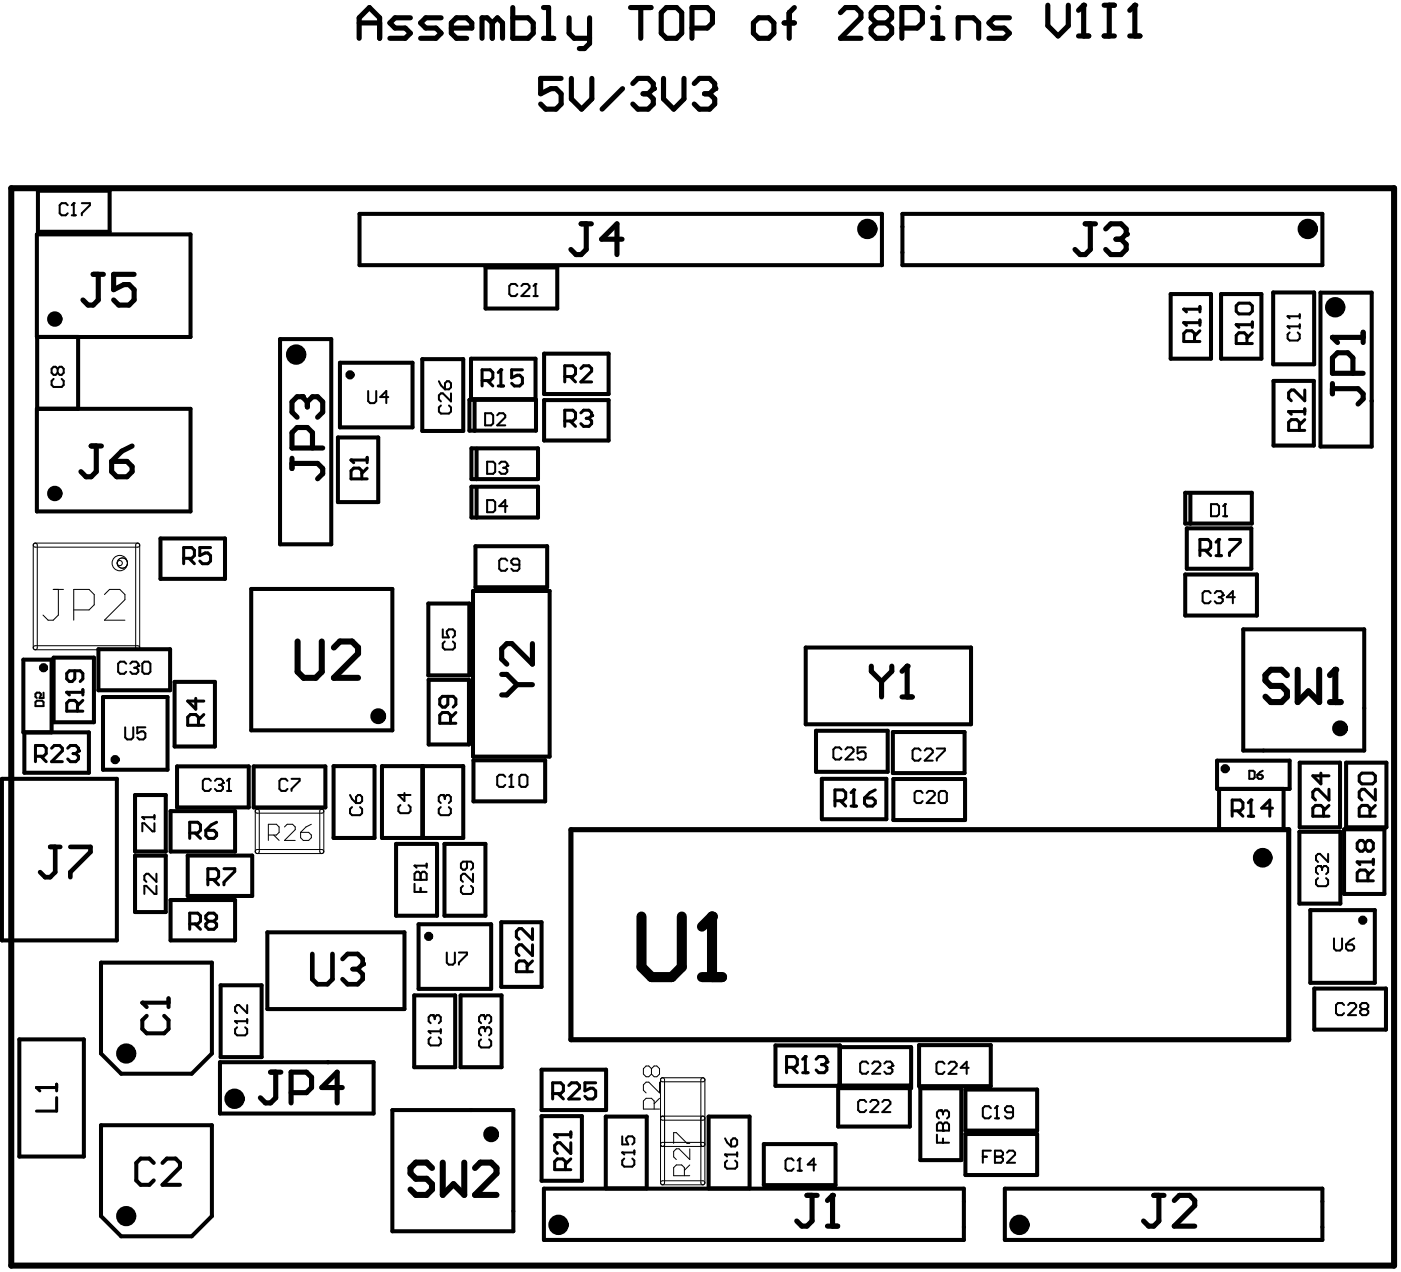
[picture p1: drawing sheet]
<svg xmlns="http://www.w3.org/2000/svg" width="231mm" height="210mm" viewBox="0 0 231 210" stroke-linecap="round" stroke-linejoin="round" font-family="sans-serif">
<path d="M1.9 31h227.7v177.5h-227.7zM49 105.7v5l1 1h2l1-1v-5M55 106.7l1-1h2l1 1v1l-4 4h4M211.9 111.2l-.9-.9h-1.7l-.9 .9v.9l.9 .9h1.7l.9 .9v.9l-.9 .9h-1.7l-.9-.9M213.7 110.3v5.4l1.8-1.8 1.7 1.8v-5.4M219 115.7h1.8M219 111.2l.9-.9v5.4M71.1 192.4l-.8-.9h-1.8l-.9 .9v.9l.9 .9h1.8l.8 .9v.9l-.8 .9h-1.8l-.9-.9M72.9 191.5v5.4l1.8-1.8 1.8 1.8v-5.4M78.2 192.4l.9-.9h1.8l.9 .9v.9l-3.6 3.6h3.6" fill="none" stroke="#000" stroke-width="1"/>
<g fill="none" stroke="#000" stroke-width=".66">
<path d="M6.1 38.6h25.3v16.9h-25.3zM6.2 31.4h11.9v6.8h-11.9zM59.2 35.2h86v8.5h-86zM148.6 35.2h69.2v8.5h-69.2zM46.1 55.9h8.5v33.8h-8.5zM56 59.8h11.9v10.6h-11.9zM69.5 59.2h6.8v11.8h-6.8zM77.6 59.1h10.6v6.6h-10.6zM80 44.1h11.8v6.7h-11.8zM89.6 58.3h10.6v6.6h-10.6zM192.8 48.4h6.6v10.7h-6.6zM201.1 48.4h6.6v10.7h-6.6z"/>
<path d="M209.7 48.2h6.7v11.8h-6.7zM217.5 48.2h8.4v25.4h-8.4zM6.1 67.4h25.3v16.9h-25.3zM6.1 67.3v-11.8h6.8v11.8M55.6 72.1h6.7v10.6h-6.7zM77.3 65.9h11v5h-11zM77.6 73.9h11v5h-11zM78.2 65.9v5M78.5 73.9v5M89.6 65.9h10.6v6.7h-10.6zM209.7 62.8h6.7v10.6h-6.7zM225.9 66v.1"/>
<path d="M26.4 88.7h10.7v6.7h-10.7zM41.4 97h23.2v23.3h-23.2zM70.5 99.4h6.8v11.9h-6.8zM77.6 80.2h11v5.1h-11zM77.9 97.4h12.6v27.2h-12.6zM78.3 90h11.8v6.7h-11.8zM78.5 80.2v5.1M195.2 94.6h11.8v6.8h-11.8zM195.2 81.2h10.9v5.1h-10.9zM195.4 87h10.7v6.7h-10.7zM196 81.2v5.1M8.8 108.3h6.7v10.7h-6.7z"/>
<path d="M16.2 107h11.8v6.7h-11.8zM17 114.8h10.6v12h-10.6zM28.8 112.3h6.6v10.7h-6.6zM70.6 112h6.6v10.6h-6.6zM132.7 106.7h27.2v12.6h-27.2zM204.7 103.7h20v19.9h-20zM.3 128.3h18.9v26.6h-18.9zM4 120.7v6.6h10.6v-6.6h-10.8v-12h4.7v12M22.2 131h5.1v9.3h-5.1zM28.1 133.6h10.6v6.7h-10.6zM29.2 126.3h11.8v6.7h-11.8zM41.8 126.3h11.8v6.7h-11.8z"/>
<path d="M54.9 126.2h6.8v11.8h-6.8zM62.9 126.2h13.4v11.8h-13.4zM65.2 139h6.8v11.9h-6.8zM69.5 126.2v11.8M69.6 126.2v11.8M73.2 139h6.7v11.9h-6.7zM78 125.3h11.8v6.7h-11.8zM134.4 120.4h11.8v6.7h-11.8zM135.3 128.3h10.7v6.7h-10.7zM147 120.6h11.8v6.8h-11.8zM147.1 128.3h11.8v6.8h-11.8zM200.4 125.3h12v4.7h-12z"/>
<path d="M200.8 130v6.6h10.6v-6.6M214 137h6.7v11.9h-6.7zM214 125.6h6.7v10.7h-6.7zM221.3 136.6h6.7v10.7h-6.7zM221.7 125.6h6.6v10.7h-6.6zM16.6 158.6h18.3v15l-3.3 3.3h-11.6l-3.4-3.3zM22.2 141h5.1v9.3h-5.1zM28.1 148.3h10.6v6.6h-10.6zM30.9 140.9h10.6v6.7h-10.6zM44 153.6h22.6v12.6h-22.6zM68.9 152.3h12v10.6h-12zM82.5 151.9h6.7v10.7h-6.7z"/>
<path d="M215.8 149.9h10.6v12h-10.6zM3.2 171.2h10.6v19.3h-10.6zM24.2 167.3l-.8 .8v1.4l.8 .7h2.8l.8-.7v-1.4l-.8-.8M27.8 164.5v1.4M27.8 165.2h-4.4l.8 .7M36.2 175h25.3v8.4h-25.3zM36.3 162.3h6.8v11.9h-6.8zM54 175h.1M68.2 164h6.8v11.8h-6.8zM75.8 164h6.8v11.8h-6.8zM89.2 176.2h10.6v6.7h-10.6zM127.7 172.2h10.6v6.7h-10.6z"/>
<path d="M138 178.8h11.8v6.8h-11.8zM138.2 172.5h11.8v6.8h-11.8zM151.4 172.2h11.8v6.7h-11.8zM151.6 179.3h6.7v11.8h-6.7zM159 179.5h11.8v6.8h-11.8zM216.4 162.9h11.8v6.7h-11.8zM16.6 185.4h18.3v14.9l-3.3 3.4h-11.6l-3.4-3.4zM25.3 191.6l-.7-.7h-1.4l-.8 .7v2.9l.8 .7h1.4l.7-.7M26.8 191.6l.7-.7h1.4l.7 .7v.7l-2.8 2.9h2.8M64.6 182.9h19.9v19.9h-19.9zM89.2 183.9h6.6v10.6h-6.6zM89.6 195.8h69.1v8.5h-69.1z"/>
<path d="M99.8 183.9h6.7v11.9h-6.7zM116.7 183.9h6.7v11.9h-6.7zM125.8 188.5h11.8v6.7h-11.8zM159 186.8h11.8v6.8h-11.8zM165.5 195.8h52.3v8.5h-52.3z"/>
</g>
<g fill="none" stroke="#000" stroke-width=".16">
<path d="M5.6 89.5a.33 .33 0 0 1 .5 .3v16.9a.33 .33 0 0 1-.3 .3 .33 .33 0 0 1-.3-.3v-16.9zM5.6 89.5h17.1a.33 .33 0 0 1 .3 .3 .33 .33 0 0 1-.3 .3h-16.9a.33 .33 0 0 1-.3-.2 .33 .33 0 0 1 .1-.4zM8.8 97.1h1.7M9.6 97.1v4.2l-.8 .9h-.9l-.8-.9M17.2 97.9l.8-.8h1.7l.9 .8v.9l-3.4 3.4h3.4M22.5 89.5a.33 .33 0 0 1 .5 .3v16.9a.33 .33 0 0 1-.3 .3 .33 .33 0 0 1-.4-.3v-16.9zM5.6 106.4h17.1a.33 .33 0 0 1 .3 .3 .33 .33 0 0 1-.3 .3h-16.9a.33 .33 0 0 1-.3-.2 .33 .33 0 0 1 .1-.4zM12.1 100.5h2.6l.8-.9v-1.7l-.8-.8h-2.6v5.1M42.2 140l10.8-.1a.33 .33 0 0 1 .3 .4 .33 .33 0 0 1-.3 .3h-10.6a.33 .33 0 0 1-.4-.2 .33 .33 0 0 1 .2-.4zM42.2 133.3a.33 .33 0 0 1 .5 .3v6.7a.33 .33 0 0 1-.3 .3 .33 .33 0 0 1-.4-.3v-6.7zM42.2 133.3h10.8a.33 .33 0 0 1 .3 .3 .33 .33 0 0 1-.3 .4h-10.6a.33 .33 0 0 1-.4-.3 .33 .33 0 0 1 .2-.4zM44.2 137.6h1.3l.5-.5v-.9l-.5-.4h-1.3v2.7"/>
<path d="M45.1 137.6l.9 .9M46.8 136.2l.5-.4h.9l.4 .4v.5l-1.8 1.8h1.8M49.5 137.1h1.3l.5 .5v.4l-.5 .5h-.9l-.4-.5zM51.3 135.8l-.9 .4-.9 .9M52.8 133.3a.33 .33 0 0 1 .5 .3v6.7a.33 .33 0 0 1-.3 .3 .33 .33 0 0 1-.3-.3v-6.7zM107.3 176.1l-.5-.5h-.4l-.4 .5v.8l.4 .5h.4l.5-.5M107.3 176.1l.4-.5h.5l.4 .5v.8l-.4 .5h-.5l-.4-.5M107.3 176.1v.8M108.6 178.3v1.7l-1.8-1.7h-.4l-.4 .4v.9l.4 .4M108.9 177.6a.33 .33 0 0 1 .5 .3v17a.33 .33 0 0 1-.3 .3 .33 .33 0 0 1-.3-.3v-17zM108.9 177.6h6.8a.33 .33 0 0 1 .4 .3 .33 .33 0 0 1-.4 .3h-6.6a.33 .33 0 0 1-.3-.2 .33 .33 0 0 1 .1-.4zM115.6 177.6a.33 .33 0 0 1 .5 .3v17a.33 .33 0 0 1-.4 .3 .33 .33 0 0 1-.3-.3v-17z"/>
<path d="M107.7 182.7v-1.3l-.4-.5h-.9l-.4 .5v1.3h2.6M108.6 180.9l-.9 .9M108.8 184.2a.33 .33 0 0 1 .3-.3 .33 .33 0 0 1 .3 .3M108.8 188.5a.33 .33 0 0 0 .3 .4 .33 .33 0 0 0 .3-.4M108.9 194.6l6.8-.1a.33 .33 0 0 1 .4 .4 .33 .33 0 0 1-.4 .3h-6.6a.33 .33 0 0 1-.3-.3 .33 .33 0 0 1 .1-.3zM108.9 183.9h6.8a.33 .33 0 0 1 .4 .3 .33 .33 0 0 1-.4 .3h-6.6a.33 .33 0 0 1-.3-.2 .33 .33 0 0 1 .1-.4zM108.9 188.2h6.8a.33 .33 0 0 1 .4 .3 .33 .33 0 0 1-.4 .4h-6.6a.33 .33 0 0 1-.3-.3 .33 .33 0 0 1 .1-.4zM110.9 188.4v-1.8h.5l1.7 1.8h.5M112.7 193.7v-1.3l-.4-.5h-.9l-.5 .5v1.3h2.7M113.6 189.3v1.7l-1.8-1.7h-.4l-.5 .4v.9l.5 .4M113.6 191.9l-.9 .9M115.4 184.2a.33 .33 0 0 1 .3-.3 .33 .33 0 0 1 .4 .3"/>
<path d="M115.4 188.5a.33 .33 0 0 0 .3 .4 .33 .33 0 0 0 .4-.4"/>
<circle cx="19.7" cy="92.8" r="1.27"/>
<circle cx="19.7" cy="92.8" r=".42"/>
<circle cx="20.1" cy="92.8" r=".84"/>
</g>
<g fill="none" stroke="#000" stroke-width=".84">
<path d="M59.1 6.3v-3.4l1.7-1.7 1.7 1.7v3.4M59.1 3.8h3.4M67.6 2.9h-2.5l-.9 .9 .9 .8h1.6l.9 .9-.9 .8h-2.5M72.6 2.9h-2.5l-.8 .9 .8 .8h1.7l.8 .9-.8 .8h-2.5M74.3 4.6h3.4v-.8l-.8-.9h-1.7l-.9 .9v1.7l.9 .8h1.7M81.1 3.8l-.9-.9h-.8v3.4M81.1 3.8v2.5M81.1 3.8l.8-.9 .9 .9v2.5M84.4 1.2v5.1h2.6l.8-.8v-1.7l-.8-.9h-2.6M89.5 6.3h1.7M89.5 1.2h.8v5.1M92.4 12.9h-3.4v2.5l1.7-.8h.9l.8 .8v1.7l-.8 .9h-1.7l-.9-.9"/>
<path d="M93.7 2.9v2.6l.9 .8h2.5M94.1 12.9v3.4l1.7 1.7 1.7-1.7v-3.4M97.1 2.9v4.3l-.9 .8h-.8M102.5 14.6l-3.3 3.4M103.8 1.2h3.4M104.2 13.8l.9-.9h1.6l.9 .9v.8l-.9 .8M105.5 1.2v5.1M105.9 15.4h.8M106.7 15.4l.9 .9v.8l-.9 .9h-1.6l-.9-.9M109.3 12.9v3.4l1.7 1.7 1.6-1.7v-3.4M109.7 1.2h1.7l.9 .9v3.4l-.9 .8h-1.7l-.8-.8v-3.4zM114 4.6h2.5l.8-.8v-1.7l-.8-.9h-2.5v5.1"/>
<path d="M114.3 13.8l.9-.9h1.7l.8 .9v.8l-.8 .8M116 15.4h.9M116.9 15.4l.8 .9v.8l-.8 .9h-1.7l-.9-.9M124.9 2.9h1.7l.8 .9v1.7l-.8 .8h-1.7l-.8-.8v-1.7zM129.1 3.8h1.7M130.8 1.2l-.8 .9v4.2M138.4 2.1l.8-.9h1.7l.9 .9v.8l-3.4 3.4h3.4M144.3 3.8h1.7M144.3 3.8l-.8 .8v.9l.8 .8h1.7l.8-.8v-.9l-.8-.8M144.3 3.8l-.8-.9v-.8l.8-.9h1.7l.8 .9v.8l-.8 .9M148.5 4.6h2.6l.8-.8v-1.7l-.8-.9h-2.6v5.1M153.6 6.3h1.7"/>
<path d="M153.6 2.9h.8v3.4M157.8 6.3v-3.4h2.5l.9 .9v2.5M166.2 2.9h-2.5l-.8 .9 .8 .8h1.7l.8 .9-.8 .8h-2.5M172.6 .9v3.3l1.6 1.7 1.7-1.7v-3.3M177.6 5.9h1.7M177.6 1.7l.9-.8v5M181.8 5.9h1.7M181.8 .9h1.7M182.7 .9v5M186 5.9h1.7M186 1.7l.9-.8v5M95.7 36.9h1.7"/>
<path d="M96.5 36.9v4.2l-.8 .8h-.8l-.9-.8M102.4 39.4h-3.3l2.5-2.5v5M178.7 36.9h1.7M179.6 36.9v4.2l-.9 .8h-.8l-.9-.8M182.1 37.7l.8-.8h1.7l.9 .8v.9l-.9 .8M183.8 39.4h.8M184.6 39.4l.9 .9v.8l-.9 .8h-1.7l-.8-.8M15.3 45.2h1.7M16.2 45.2v4.2l-.9 .9h-.8l-.8-.9M22.1 45.2h-3.4v2.5l1.7-.8h.8l.9 .8v1.7l-.9 .9h-1.6l-.9-.9M224.5 54.7v1.7M224.5 55.6h-5.1l.9 .8"/>
<path d="M15 73.5h1.7M15.9 73.5v4.2l-.9 .8h-.8l-.9-.8M18.4 76h2.5l.9 .9v.8l-.9 .8h-1.7l-.8-.8zM21.8 73.5l-1.7 .8-1.7 1.7M48.1 75.5v1.7M48.1 76.3h4.2l.8 .9v.8l-.8 .9M50.6 66.2l-.8-.8h-.9l-.8 .8v1.7l.8 .8M50.6 66.2l.9-.8h.8l.8 .8v1.7l-.8 .8M50.6 66.2v.8M51.5 73.8v-2.5l-.9-.9h-1.7l-.8 .9v2.5h5M219.4 63.2v1.7M219.4 64h4.2l.9 .9v.8l-.9 .9"/>
<path d="M222.8 61.5v-2.5l-.8-.9h-1.7l-.9 .9v2.5h5.1M82.6 111.1h.9l1.6 1.7M85.1 112.8l-1.6 1.7h-.9M85.1 112.8h2.6M87.7 106v3.4l-3.4-3.4h-.8l-.9 .9v1.7l.9 .8M143.5 109.7v.9l1.7 1.7M145.2 112.3v2.5M146.9 109.7v.9l-1.7 1.7M148.5 114.8h1.7M148.5 110.6l.9-.9v5.1M94 136.7h118.2v34.6h-118.2zM44.6 176.6h1.6"/>
<path d="M45.4 176.6v4.3l-.8 .8h-.9l-.8-.8M56.4 179.2h-3.4l2.5-2.6v5.1M47.9 180h2.6l.8-.8v-1.7l-.8-.9h-2.6v5.1M132.9 196.9h1.7M133.7 196.9v4.2l-.8 .9h-.9l-.8-.9M136.3 197.8l.8-.9v5.1M190 196.9h1.7M190.8 196.9v4.2l-.8 .9h-.8l-.9-.9M193.4 197.8l.8-.9h1.7l.8 .9v.8l-3.3 3.4h3.3M136.3 202h1.6"/>
<circle cx="57.6" cy="61.8" r=".33"/>
<circle cx="7.2" cy="110" r=".33"/>
<circle cx="19" cy="125.1" r=".33"/>
<circle cx="201.8" cy="126.6" r=".33"/>
<circle cx="70.6" cy="154.3" r=".33"/>
<circle cx="224.4" cy="151.6" r=".33"/>
</g>
<g fill="none" stroke="#000" stroke-width=".33">
<path d="M11.2 33.8l-.4-.3h-.6l-.4 .3v1.3l.4 .4h.6l.4-.4M11.8 35.5h.7M11.8 33.8l.3-.3v2M13.5 33.5h1.3v.3l-1.3 1.3v.4M85.2 47.1l-.3-.3h-.7l-.3 .3v1.3l.3 .4h.7l.3-.4M85.9 47.1l.3-.3h.7l.3 .3v.3l-1.3 1.4h1.3M87.9 48.8h.6M87.9 47.1l.3-.3v2M212.4 54.8l-.4 .3v.7l.4 .3h1.3l.3-.3v-.7l-.3-.3M214 51.8v.6M214 53.4v.7M214 53.8h-2l.4 .3"/>
<path d="M214 52.1h-2l.4 .3M8.8 62.4l-.3 .4v.6l.3 .4h1.4l.3-.4v-.6l-.3-.4M9.5 60.8l-.3-.4h-.4l-.3 .4v.6l.3 .4h.4l.3-.4M9.5 60.8l.3-.4h.4l.3 .4v.6l-.3 .4h-.4l-.3-.4M9.5 60.8v.6M60.6 64.4v1.7l.4 .3h.6l.4-.3v-1.7M63.9 65.4h-1.3l1-1v2M72.3 62.8l.3 .7 .7 .6M72.6 66.8l-.3 .3v.7l.3 .3h1.3l.4-.3v-.7l-.4-.3M73.6 62.8h.3l.4 .3v.7l-.4 .3h-.6v-1zM74.3 64.8v1.3l-1.4-1.3h-.3l-.3 .3v.7l.3 .3M79.9 68.1h1l.3 .3v1.3l-.3 .4h-1z"/>
<path d="M80.2 76.1h1l.3 .3v1.3l-.3 .4h-1zM81.9 68.4l.3-.3h.7l.3 .3v.3l-1.3 1.4h1.3M82.2 76.4l.3-.3h.7l.3 .3v.3l-.3 .4M82.9 77.1h.3M83.2 77.1l.3 .3v.3l-.3 .4h-.7l-.3-.4M80.2 82.4h1l.3 .3v1.3l-.3 .4h-1zM83.5 83.4h-1.3l1-1v2M83.5 92.4l-.3-.4h-.7l-.3 .4v1.3l.3 .3h.7l.3-.3M85.5 93h-1l-.3-.3v-.3l.3-.4h.7l.3 .4v1.3l-.3 .3h-.7l-.3-.3M199.4 97.7l-.4-.3h-.6l-.4 .3v1.3l.4 .4h.6l.4-.4M199.4 83.1h1l.4 .3v1.3l-.4 .3h-1zM200 97.7l.4-.3h.6l.4 .3v.4l-.4 .3"/>
<path d="M200.7 98.4h.3M201 98.4l.4 .3v.3l-.4 .4h-.6l-.4-.4M201.4 85h.7M201.4 83.4l.4-.3v1.9M203.4 98.4h-1.4l1-1v2M6.1 115.4h.8l.3 .3v.6h-1.4v-.6zM7.2 114.1v.9h-.7l.2-.7-.2-.2h-.4l-.3 .2v.5l.3 .2M20.6 119.8v1.7l.3 .3h.7l.3-.3v-1.7M20.8 109.3l-.3-.3h-.7l-.3 .3v1.4l.3 .3h.7l.3-.3M21.4 109.3l.4-.3h.6l.4 .3v.4l-.4 .3M22.1 110h.3M22.4 110l.4 .3v.4l-.4 .3h-.6l-.4-.3"/>
<path d="M23.8 109h.6l.4 .3v1.4l-.4 .3h-.6l-.4-.3v-1.4zM23.9 119.8h-1.3v1l.7-.3h.3l.3 .3v.7l-.3 .3h-.7l-.3-.3M72.9 103.7v1.3h1l-.3-.7v-.3l.3-.3h.7l.3 .3v.7l-.3 .3M73.2 105.7l-.3 .3v.7l.3 .3h1.4l.3-.3v-.7l-.3-.3M25.4 135.6v1.4h-.3l-1.3-1.4h-.4v1.4M25.4 134.3v.7M25.4 134.6h-2l.4 .4M34.7 128.6l-.3-.3h-.7l-.3 .3v1.4l.3 .3h.7l.3-.3M35.4 128.6l.3-.3h.7l.3 .3v.4l-.3 .3M36.1 129.3h.3M36.4 129.3l.3 .3v.4l-.3 .3h-.7l-.3-.3M37.4 130.3h.6"/>
<path d="M37.4 128.6l.3-.3v2M47.3 128.6l-.3-.3h-.6l-.4 .3v1.4l.4 .3h.6l.3-.3M48 128.3h1.3v.3l-1.3 1.4v.3M57.6 131l.4 .6 .6 .7M58 133l-.4 .3v.7l.4 .3h1.3l.3-.3v-.7l-.3-.3M59 131h.3l.3 .3v.7l-.3 .3h-.7v-1zM65.9 132.6l-.3 .4v.6l.3 .4h1.4l.3-.4v-.6l-.3-.4M66.6 130.6v1.4l-1-1h2M72.6 133l-.3 .3v.7l.3 .3h1.3l.3-.3v-.7l-.3-.3M73.2 131.3l-.3-.3h-.3l-.3 .3v.7l.3 .3M73.2 131.3l.4-.3h.3l.3 .3v.7l-.3 .3M73.2 131.3v.3"/>
<path d="M83.2 128l-.3-.4h-.7l-.3 .4v1.3l.3 .3h.7l.3-.3M83.9 129.6h.6M83.9 128l.3-.4v2M85.5 128l.4-.4h.6l.4 .4v1.3l-.4 .3h-.6l-.4-.3zM138.6 123.5l-.4-.4h-.6l-.4 .4v1.3l.4 .3h.6l.4-.3M139.2 123.5l.4-.4h.6l.4 .4v.3l-1.4 1.3h1.4M142.6 123.1h-1.4v1l.7-.3h.3l.4 .3v.7l-.4 .3h-.6l-.4-.3M151.6 123.6l-.3-.3h-.7l-.3 .3v1.4l.3 .3h.7l.3-.3M151.9 130.6l-.3-.3h-.7l-.3 .3v1.4l.3 .3h.7l.3-.3M152.3 123.6l.3-.3h.7l.3 .3v.4l-1.3 1.3h1.3M152.6 130.6l.3-.3h.7l.3 .3v.4l-1.3 1.3h1.3M154.3 123.3h1.3v.3l-1.3 1.4v.3"/>
<path d="M154.9 130.3h.7l.3 .3v1.4l-.3 .3h-.7l-.3-.3v-1.4zM205.7 127h.7l.2 .2v.9l-.2 .2h-.7zM207.1 127.6h.6l.2 .3v.2l-.2 .2h-.4l-.2-.2zM207.9 127l-.4 .2-.4 .4M25.8 143.9v1.4l-1.4-1.4h-.3l-.3 .4v.6l.3 .4M25.8 145.9v1.4h-.4l-1.3-1.4h-.3v1.4M68.3 145.6v1.3h2M68.6 143.6h.3l.4 .3 .3-.3h.3l.4 .3v1h-2v-1zM69.3 143.9v1M69.3 146.3v.6M70.3 142.3v.6M70.3 142.6h-2l.3 .3"/>
<path d="M73.6 156.9v1.7l.3 .3h.7l.3-.3v-1.7M75.6 156.9h1.3v.4l-1.3 1.3v.3M76.2 145.9l-.3 .4v.6l.3 .4h1.4l.3-.4v-.6l-.3-.4M76.9 141.9v1l-.3 .4h-.4l-.3-.4v-.6l.3-.4h1.4l.3 .4v.6l-.3 .4M77.9 143.9v1.4l-1.3-1.4h-.4l-.3 .4v.6l.3 .4M217.1 144.7l-.4 .3v.7l.4 .3h1.3l.3-.3v-.7l-.3-.3M217.7 143l-.3-.3h-.3l-.4 .3v.7l.4 .3M217.7 143l.3-.3h.4l.3 .3v.7l-.3 .3M217.7 143v.3M218.7 140.7v1.3l-1.3-1.3h-.3l-.4 .3v.7l.4 .3M219.7 154.6v1.7l.3 .3h.7l.3-.3v-1.7M221.7 155.6h1l.3 .3v.4l-.3 .3h-.7l-.3-.3z"/>
<path d="M223 154.6l-.7 .3-.6 .7M39 169.2l-.3 .4v.6l.3 .4h1.4l.3-.4v-.6l-.3-.4M40.7 165.6v1.3l-1.3-1.3h-.4l-.3 .3v.7l.3 .3M40.7 167.9v.7M40.7 168.2h-2l.3 .4M70.9 170.9l-.3 .3v.7l.3 .3h1.4l.3-.3v-.7l-.3-.3M71.6 167.6l-.3-.4h-.4l-.3 .4v.6l.3 .4M71.6 167.6l.3-.4h.4l.3 .4v.6l-.3 .4M71.6 167.6v.3M72.6 169.6v.6M72.6 169.9h-2l.3 .3M79.2 171.2l-.3 .4v.6l.3 .4h1.4l.3-.4v-.6l-.3-.4"/>
<path d="M79.9 167.6l-.3-.4h-.4l-.3 .4v.6l.3 .4M79.9 167.6l.3-.4h.4l.3 .4v.6l-.3 .4M79.9 167.6v.3M79.9 169.6v.3M79.9 169.6l-.3-.4h-.4l-.3 .4v.6l.3 .4M79.9 169.6l.3-.4h.4l.3 .4v.6l-.3 .4M143 175.2l-.4-.3h-.6l-.4 .3v1.4l.4 .3h.6l.4-.3M143.6 175.2l.4-.3h.6l.4 .3v.4l-1.4 1.3h1.4M145.6 175.2l.4-.3h.6l.4 .3v.4l-.4 .3M146.3 175.9h.3M146.6 175.9l.4 .3v.4l-.4 .3h-.6l-.4-.3M155.5 175.2l-.3-.3h-.7l-.3 .3v1.4l.3 .3h.7l.3-.3"/>
<path d="M156.2 175.2l.3-.3h.7l.3 .3v.4l-1.3 1.3h1.3M159.5 175.9h-1.3l1-1v2M221.3 165.6l-.3-.4h-.7l-.3 .4v1.3l.3 .3h.7l.3-.3M222 165.6l.3-.4h.7l.3 .4v.3l-1.3 1.3h1.3M224.3 166.2l-.3-.3v-.3l.3-.4h.7l.3 .4v.3l-.3 .3M224.3 166.2l-.3 .4v.3l.3 .3h.7l.3-.3v-.3l-.3-.4M224.3 166.2h.7M102.5 187.2v1.3h1l-.4-.6v-.4l.4-.3h.6l.4 .3v.7l-.4 .3M102.8 190.9l-.3 .3v.7l.3 .3h1.3l.4-.3v-.7l-.4-.3M104.5 189.5v.7M104.5 189.9h-2l.3 .3M119.4 187.5l.3 .7 .7 .7"/>
<path d="M119.7 191.2l-.3 .3v.7l.3 .3h1.4l.3-.3v-.7l-.3-.3M120.7 187.5h.4l.3 .4v.6l-.3 .4h-.7v-1zM121.4 189.9v.6M121.4 190.2h-2l.3 .3M130.7 191.2l-.3-.3h-.7l-.3 .3v1.3l.3 .4h.7l.3-.4M131.4 192.9h.6M131.4 191.2l.3-.3v2M134.3 191.9h-1.3l1-1v2M142.6 181.5l-.3-.3h-.7l-.3 .3v1.4l.3 .3h.7l.3-.3M143.3 181.5l.3-.3h.7l.3 .3v.4l-1.3 1.3h1.3M145.3 181.5l.3-.3h.7l.3 .3v.4l-1.3 1.3h1.3M154.3 186.9v1.4h2"/>
<path d="M154.6 184.9h.4l.3 .4 .3-.4h.4l.3 .4v1h-2v-1zM155.3 183.3l-.3-.4h-.4l-.3 .4v.6l.3 .4M155.3 183.3v.3M155.3 185.3v1M155.3 187.6v.7M155.3 183.3l.3-.4h.4l.3 .4v.6l-.3 .4M161.9 190.6h.6M163.2 189.6h-1.3v2M163.2 182.6l-.4-.4h-.6l-.3 .4v1.3l.3 .3h.6l.4-.3M163.8 189.6h1l.4 .3v.3l-.4 .4 .4 .3v.3l-.4 .4h-1zM163.8 190.6h1M163.8 184.2h.7"/>
<path d="M163.8 182.6l.4-.4v2M165.8 189.9l.4-.3h.6l.4 .3v.3l-1.4 1.4h1.4M166.8 183.2h-1l-.3-.3v-.3l.3-.4h.7l.3 .4v1.3l-.3 .3h-.7l-.3-.3"/>
</g>
<g fill="#000">
<circle cx="107.6" cy="14.6" r=".42"/>
<circle cx="117.7" cy="14.6" r=".42"/>
<circle cx="154.4" cy="1.2" r=".42"/>
<circle cx="178.5" cy=".9" r=".42"/>
<circle cx="186.9" cy=".9" r=".42"/>
<circle cx="12.1" cy="33.5" r=".17"/>
<circle cx="185.5" cy="38.6" r=".42"/>
<circle cx="88.2" cy="46.8" r=".17"/>
<circle cx="194.9" cy="50.9" r=".25"/>
<circle cx="194.9" cy="53.2" r=".25"/>
<circle cx="203.6" cy="53.5" r=".25"/>
<circle cx="212" cy="53.8" r=".17"/>
<circle cx="212" cy="52.1" r=".17"/>
<circle cx="219.4" cy="55.6" r=".42"/>
<circle cx="49.8" cy="65.4" r=".42"/>
<circle cx="57.8" cy="75.8" r=".25"/>
<circle cx="82.5" cy="60.9" r=".25"/>
<circle cx="83.5" cy="76.7" r=".17"/>
<circle cx="97.4" cy="68.5" r=".25"/>
<circle cx="212.2" cy="67.8" r=".25"/>
<circle cx="200.7" cy="88.9" r=".25"/>
<circle cx="201.4" cy="98.1" r=".17"/>
<circle cx="201.8" cy="83.1" r=".17"/>
<circle cx="11" cy="114.1" r=".25"/>
<circle cx="22.8" cy="109.7" r=".17"/>
<circle cx="149.4" cy="109.7" r=".42"/>
<circle cx="219.9" cy="110.3" r=".5"/>
<circle cx="12.9" cy="123.7" r=".25"/>
<circle cx="23.4" cy="134.6" r=".17"/>
<circle cx="36.7" cy="129" r=".17"/>
<circle cx="37.7" cy="128.3" r=".17"/>
<circle cx="72.9" cy="131" r=".17"/>
<circle cx="84.2" cy="127.6" r=".17"/>
<circle cx="140.6" cy="130.1" r=".25"/>
<circle cx="206" cy="131.8" r=".25"/>
<circle cx="59.7" cy="158.8" r=".38"/>
<circle cx="68.3" cy="142.6" r=".17"/>
<circle cx="69.3" cy="144.9" r=".17"/>
<circle cx="117.3" cy="151" r=".83"/>
<circle cx="217.4" cy="142.7" r=".17"/>
<circle cx="223.5" cy="142" r=".25"/>
<circle cx="6" cy="179.2" r=".25"/>
<circle cx="23.4" cy="165.2" r=".33"/>
<circle cx="38.7" cy="168.2" r=".17"/>
<circle cx="70.6" cy="169.9" r=".17"/>
<circle cx="71.3" cy="167.2" r=".17"/>
<circle cx="79.6" cy="167.2" r=".17"/>
<circle cx="79.6" cy="169.2" r=".17"/>
<circle cx="132.6" cy="174.1" r=".25"/>
<circle cx="136.2" cy="174.9" r=".25"/>
<circle cx="147" cy="175.6" r=".17"/>
<circle cx="91.3" cy="186.9" r=".25"/>
<circle cx="102.5" cy="189.9" r=".17"/>
<circle cx="119.4" cy="190.2" r=".17"/>
<circle cx="131.7" cy="190.9" r=".17"/>
<circle cx="137.1" cy="196.9" r=".42"/>
<circle cx="155" cy="182.9" r=".17"/>
<circle cx="155.3" cy="186.3" r=".17"/>
<circle cx="163.8" cy="190.6" r=".17"/>
<circle cx="164.2" cy="182.2" r=".17"/>
</g>
<g fill="none" stroke="#000" stroke-width=".5">
<path d="M196.7 56.3v-1.4l-.4-.4h-.9l-.5 .4v1.4h2.7M197.6 53.2h-2.7l.5 .4M197.6 54.5l-.9 .9M197.6 50.5v.9M197.6 52.7v.9M197.6 50.9h-2.7l.5 .5M204 49.9h1.8l.4 .5v.9l-.4 .4h-1.8l-.4-.4v-.9zM205.3 56.6v-1.3l-.4-.5h-.9l-.4 .5v1.3h2.6M206.2 53.5h-2.6l.4 .4M206.2 54.8l-.9 .9M206.2 53v.9M59.6 78.9v-1.3l-.5-.5h-.9l-.4 .5v1.3h2.7"/>
<path d="M60.5 75.8h-2.7l.4 .4M60.5 77.1l-.9 .9M60.5 75.3v.9M79.4 62.7h1.3l.5-.4v-.9l-.5-.5h-1.3v2.7M80.3 62.7l.9 .9M82 61.4l.5-.5v2.7M82 63.6h.9M86 60.9h-1.7v1.4l.8-.5h.5l.4 .5v.8l-.4 .5h-.9l-.4-.5M93 62h1.3l.5-.4v-.9l-.5-.4h-1.3v2.6M93 69.4h1.3l.5-.5v-.9l-.5-.4h-1.3v2.6M93.9 62l.9 .9M93.9 69.4l.9 .8"/>
<path d="M95.7 60.7l.4-.4h.9l.4 .4v.4l-1.7 1.8h1.7M95.7 68l.4-.4h.9l.4 .4v.5l-.4 .4M96.5 68.9h.5M97 68.9l.4 .5v.4l-.4 .4h-.9l-.4-.4M214 70.9v-1.3l-.5-.5h-.8l-.5 .5v1.3h2.7M214.9 64.3v1.7l-1.8-1.7h-.4l-.5 .4v.9l.5 .4M214.9 67.8h-2.7l.5 .4M214.9 69.1l-.9 .9M214.9 67.4v.8M30.2 92h1.4l.4-.5v-.9l-.4-.4h-1.4v2.7M31.1 92l.9 .9M34.7 90.2h-1.8v1.3l.9-.4h.4l.5 .4v.9l-.5 .5h-.9l-.4-.5"/>
<path d="M197.6 90.6h1.3l.5-.4v-.9l-.5-.4h-1.3v2.6M198.5 90.6l.9 .9M200.3 89.3l.4-.4v2.6M200.3 91.5h.8M202.5 88.9h1.7v.4l-1.7 1.8v.4M12.3 110.5v1.3l-.4 .5h-.5l-.4-.5v-.9l.4-.4h1.8l.4 .4v.9l-.4 .5M12.8 117.2v-1.4l-.5-.4h-.9l-.4 .4v1.4h2.6M13.6 115.4l-.8 .9M13.6 113.6v.9M13.6 114.1h-2.6l.4 .4M32.2 115.1v1.7l-1.3-1.3h2.7M32.7 119.5v-1.3l-.5-.5h-.8l-.5 .5v1.3h2.7"/>
<path d="M33.6 117.7l-.9 .9M73.7 114.7v1.3l-.4 .5h-.4l-.5-.5v-.8l.5-.5h1.7l.5 .5v.8l-.5 .5M74.2 119.2v-1.4l-.5-.4h-.8l-.5 .4v1.4h2.7M75.1 117.4l-.9 .9M5.8 124.6h1.4l.4-.5v-.8l-.4-.5h-1.4v2.7M6.7 124.6l.9 .9M8.5 123.3l.4-.5h.9l.5 .5v.4l-1.8 1.8h1.8M11.2 123.3l.4-.5h.9l.4 .5v.4l-.4 .4M12 124.1h.5M12.5 124.1l.4 .5v.4l-.4 .5h-.9l-.4-.5M31.2 137.2h1.4l.4-.4v-.9l-.4-.4h-1.4v2.6M32.1 137.2l.9 .9"/>
<path d="M33.9 136.8h1.3l.5 .4v.5l-.5 .4h-.9l-.4-.4zM35.7 135.5l-.9 .4-.9 .9M137.5 131.9h1.3l.5-.4v-.9l-.5-.5h-1.3v2.7M138.4 131.9l.9 .9M140.2 130.6l.4-.5v2.7M140.2 132.8h.8M142.4 131.5h1.3l.4 .4v.5l-.4 .4h-.9l-.4-.4zM144.1 130.1l-.8 .5-.9 .9M202.9 133.6h1.3l.5-.5v-.9l-.5-.4h-1.3v2.7M203.8 133.6l.9 .9M205.6 134.5h.9M205.6 132.2l.4-.4v2.7"/>
<path d="M209.6 133.1h-1.8l1.3-1.3v2.7M217.5 127.4v1.7l-1.3-1.3h2.7M218 134.5v-1.4l-.5-.4h-.9l-.4 .4v1.4h2.7M218.9 130v1.8l-1.8-1.8h-.5l-.4 .5v.9l.4 .4M218.9 132.7l-.9 .9M224.3 127.4h1.7l.5 .4v.9l-.5 .4h-1.7l-.5-.4v-.9zM224.8 138.9l-.4-.4h-.5l-.4 .4v.9l.4 .4h.5l.4-.4M224.8 138.9l.5-.4h.4l.5 .4v.9l-.5 .4h-.4l-.5-.4M224.8 138.9v.9M225.6 134.5v-1.4l-.4-.4h-.9l-.5 .4v1.4h2.7M226.5 130v1.8l-1.8-1.8h-.4l-.5 .5v.9l.5 .4M226.5 132.7l-.9 .9"/>
<path d="M31.2 152.2h1.4l.4-.4v-.9l-.4-.5h-1.4v2.7M32.1 152.2l.9 .9M34.2 144.9h1.4l.4-.5v-.8l-.4-.5h-1.4v2.7M34.3 151.8l-.4-.5v-.4l.4-.5h.9l.5 .5v.4l-.5 .5M34.3 151.8l-.4 .4v.5l.4 .4h.9l.5-.4v-.5l-.5-.4M34.3 151.8h.9M35.1 144.9l.9 .9M36.9 143.1h1.8v.5l-1.8 1.7v.5M87.7 153v1.8l-1.8-1.8h-.4l-.5 .4v.9l.5 .5M87.7 155.6v1.8l-1.8-1.8h-.4l-.5 .5v.9l.5 .4M87.7 158.3l-.9 .9M225.3 145.1v-1.3l-.5-.5h-.9l-.4 .5v1.3h2.7"/>
<path d="M226.2 143.3l-.9 .9M226.2 141.6v.8M226.2 142h-2.7l.4 .4M9.3 178.6v1.1M9.3 179.2h-3.3l.6 .5M86.8 160.1v-1.3l-.4-.5h-.9l-.5 .5v1.3h2.7M93.7 178.8l.4-.4h.9l.4 .4v.5l-1.7 1.7h1.7M98.1 178.4h-1.8v1.3l.9-.4h.5l.4 .4v.9l-.4 .4h-.9l-.5-.4M129.5 175.8h1.4l.4-.4v-.9l-.4-.4h-1.4v2.6M130.4 175.8l.9 .9M132.2 174.5l.4-.4v2.6M132.2 176.7h.9"/>
<path d="M134.4 174.5l.4-.4h.9l.5 .4v.4l-.5 .5M135.3 175.4h.4M135.7 175.4l.5 .4v.5l-.5 .4h-.9l-.4-.4M9.3 180.8v2.2h-3.3M91 180.2h1.3l.5-.5v-.9l-.5-.4h-1.3v2.6M91.9 180.2l.9 .8M93.1 192.7v-1.3l-.4-.5h-.9l-.5 .5v1.3h2.7M94 188.3v1.7l-1.8-1.7h-.4l-.5 .4v.9l.5 .4M94 190.9l-.9 .9M94 186.5v.9M94 186.9h-2.7l.5 .5"/>
</g>
<g fill="none" stroke="#000" stroke-width="1.7">
<path d="M105.6 151v8.3l1.7 1.7h3.3l1.7-1.7v-8.3M115.6 152.7l1.7-1.7v10M115.6 161h3.3"/>
<circle cx="142.8" cy="37.7" r=".84"/>
<circle cx="215.4" cy="37.7" r=".84"/>
<circle cx="9" cy="52.6" r=".42"/>
<circle cx="48.8" cy="58.4" r=".84"/>
<circle cx="219.9" cy="50.6" r=".84"/>
<circle cx="9" cy="81.3" r=".42"/>
<circle cx="62.3" cy="118" r=".47"/>
<circle cx="220.7" cy="120" r=".47"/>
<circle cx="207.9" cy="141.3" r=".79"/>
<circle cx="20.8" cy="173.6" r=".83"/>
<circle cx="38.6" cy="181" r=".84"/>
<circle cx="80.9" cy="186.9" r=".47"/>
<circle cx="20.8" cy="200.3" r=".83"/>
<circle cx="92" cy="201.8" r=".84"/>
<circle cx="167.9" cy="201.8" r=".84"/>
</g>
<path d="M8.3 139.5h1.6M9.1 139.5v4.2l-.8 .8h-.9l-.8-.8M11.6 139.5h3.3v.9l-3.3 3.3v.8M51.4 157.2v4.1l.9 .8h1.6l.9-.8v-4.1M56.4 158l.8-.8h1.7l.8 .8v.8l-.8 .9M58.1 159.7h.8M58.9 159.7l.8 .8v.8l-.8 .8h-1.7l-.8-.8" fill="none" stroke="#000" stroke-width=".77"/>
</svg>
